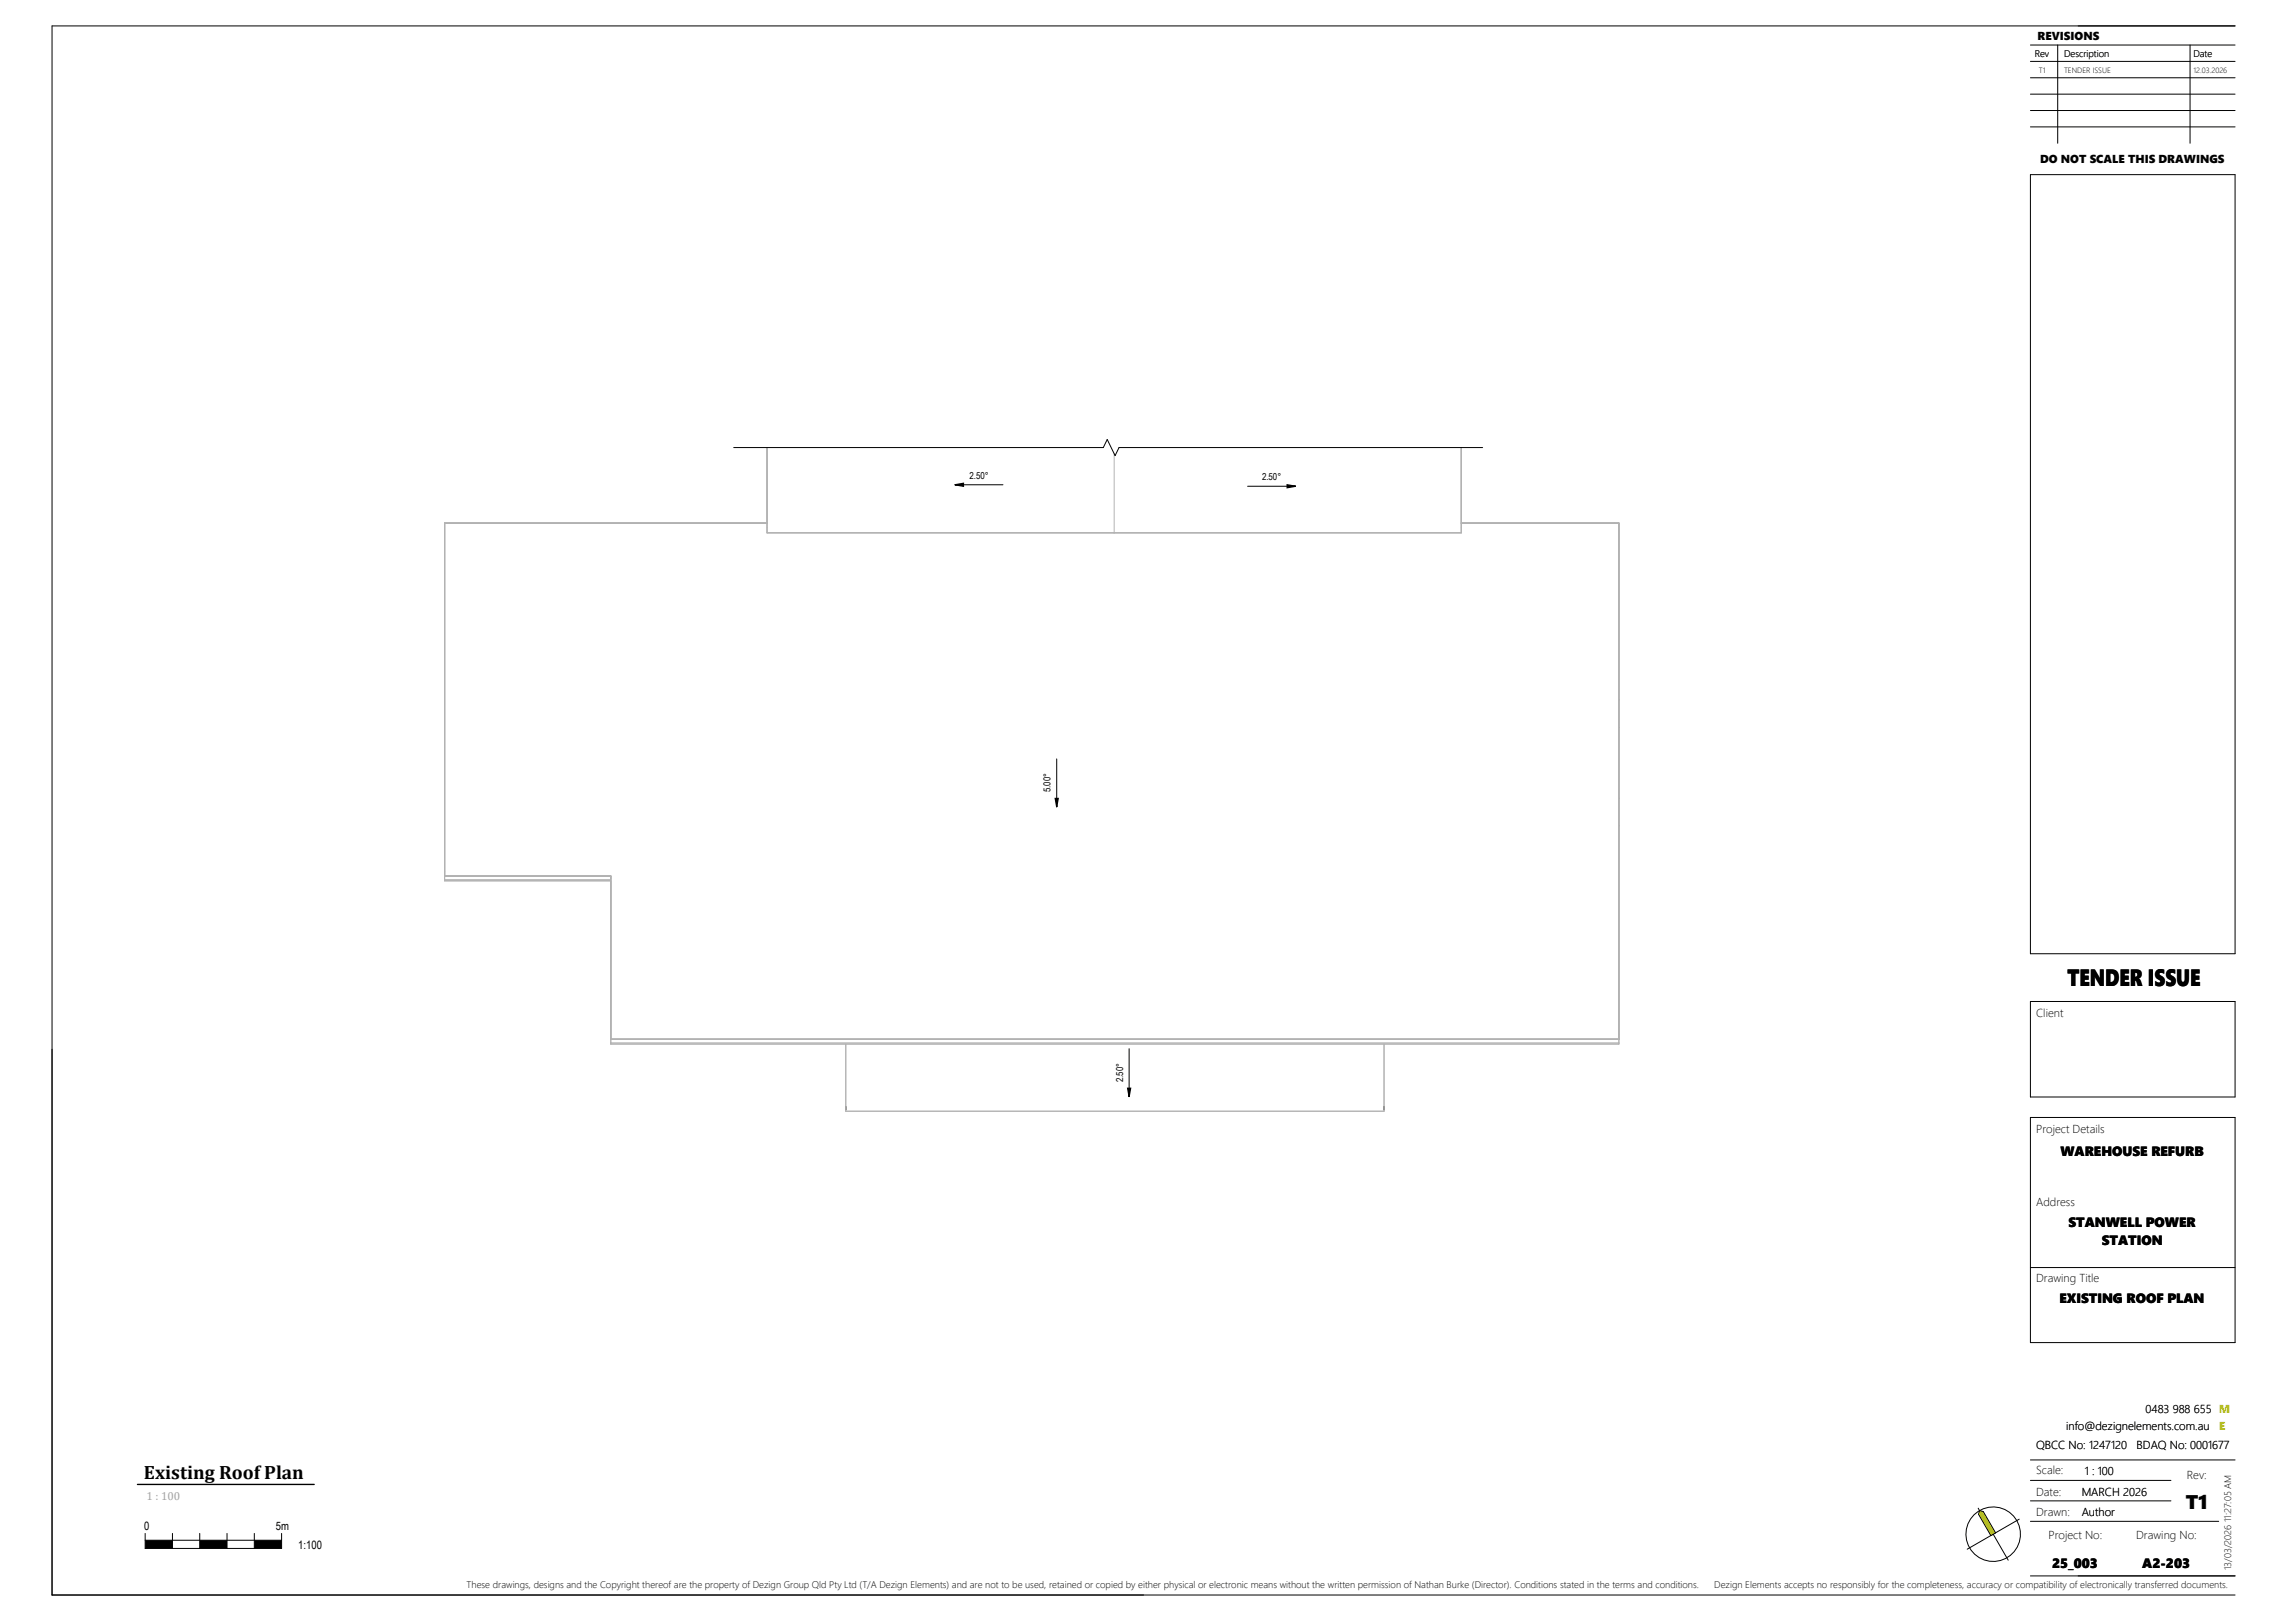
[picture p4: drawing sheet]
<svg xmlns="http://www.w3.org/2000/svg" width="841mm" height="594mm" viewBox="0 0 841 594" stroke-linecap="round" stroke-linejoin="round" font-family="sans-serif">
<defs><g id="words">
<text font-size="8.6" x="757.6" y="361.5">TENDER ISSUE</text>
<text font-size="7.2" x="800.9" y="552.8">T1</text>
<text font-size="7.1" x="52.8" y="541.8">Existing Roof Plan</text>
<g font-size="4.9">
<text x="755" y="423.6">WAREHOUSE REFURB</text>
<text x="758" y="449.6">STANWELL POWER</text>
<text x="770.2" y="456.2">STATION</text>
<text x="754.7" y="477.7">EXISTING ROOF PLAN</text>
<text x="752" y="574.4">25_003</text>
<text x="785.1" y="574.4">A2-203</text>
</g>
<g font-size="4.2">
<text x="746.7" y="14.8">REVISIONS</text>
<text x="747.6" y="59.6">DO NOT SCALE THIS DRAWINGS</text>
<text x="746.1" y="372.7">Client</text>
<text x="746.1" y="415.2">Project Details</text>
<text x="746.1" y="442">Address</text>
<text x="746.1" y="469.9">Drawing Title</text>
<text x="786.3" y="517.7">0483 988 655</text>
<text x="757.2" y="524">info@dezignelements.com.au</text>
<text x="746.1" y="531.1">QBCC No: 1247120</text>
<text x="783" y="531.1">BDAQ No: 0001677</text>
<text x="746.1" y="540.3">Scale:</text>
<text x="764" y="540.4">1 : 100</text>
<text x="801.3" y="541.8">Rev:</text>
<text x="746.1" y="548.1">Date:</text>
<text x="762.8" y="548.1">MARCH 2026</text>
<text x="746.1" y="555.4">Drawn:</text>
<text x="762.8" y="555.4">Author</text>
<text x="52.8" y="560.6">0</text>
<text x="101.1" y="560.6">5m</text>
<text x="109.3" y="567.6">1:100</text>
<text x="750.7" y="564">Project No:</text>
<text x="782.8" y="564">Drawing No:</text>
</g>
<g font-size="4.2" fill="#e2ec2d">
<text x="813.1" y="517.7">M</text>
<text x="813.3" y="524">E</text>
</g>
<text font-size="4.2" fill="#a3a3a3" x="53.7" y="549.5">1 : 100</text>
<g font-size="3.5">
<text x="745.6" y="20.9">Rev</text>
<text x="756.4" y="20.9">Description</text>
<text x="803.8" y="20.9">Date</text>
<text x="355.3" y="175.4">2.50°</text>
<text x="462.5" y="176">2.50°</text>
<text x="385" y="290.3" transform="rotate(-90 385 290.3)">5.00°</text>
<text x="411.5" y="396.5" transform="rotate(-90 411.5 396.5)">2.50°</text>
<text x="817.6" y="575.4" transform="rotate(-90 817.6 575.4)">13/03/2026 11:27:05 AM</text>
<text x="171" y="581.9">These drawings, designs and the Copyright thereof are the property of Dezign Group Qld Pty Ltd (T/A Dezign Elements) and are not to be used, retained or copied by either physical or electronic means without the written permission of Nathan Burke (Director). Conditions stated in the terms and conditions.</text>
<text x="628.2" y="581.9">Dezign Elements accepts no responsibly for the completeness, accuracy or compatibility of electronically transferred documents.</text>
</g>
<g font-size="2.8">
<text x="747.2" y="26.8">T1</text>
<text x="756.4" y="26.8">TENDER ISSUE</text>
<text x="803.8" y="26.8">12.03.2026</text>
</g>
</g></defs>
<path d="M268.9 164h135.4l1.4-2.9 2.9 5.9 1.5-3h133.2M593.2 256.4l.2 .1M593.4 266.6l-.2 .1M593.2 292.4l.2 .1M593.4 302.6l-.2 .1M309.9 405.4v1.3M507.2 405.4v1.3" fill="none" stroke="#000" stroke-width=".37"/>
<g fill="none" stroke="#b2b2b2" stroke-width=".37">
<path d="M281.1 164v31.3h254.4v-31.3M408.3 166.2v29.1M281.1 191.7h-118.2v130.6M535.5 191.7h57.7v190.4M162.9 322.3v.5zM162.9 322.3h60.9v.4h-60.9l60.9 .1M162.9 321v.1M162.9 321h.1M162.9 321h60.9v61.1M223.8 382.1v.5M223.8 382.5l369.4 .1zM223.8 380.8v.1"/>
<path d="M223.8 380.8h.1M223.8 380.8h369.4M223.8 382.1h369.4M507.2 382.6v24.6h-197.3v-24.6M593.2 380.8h.1M593.2 380.8v.1M593.2 382.1v.4"/>
</g>
<path d="M381.6 283.4h4.2v6.9h-4.2z" fill="#fff"/>
<path d="M386.7 292.6h1.1l-.6 3z" fill="#000"/>
<path d="M386.7 292.6h1.1l-.6 3z" fill="none" stroke="#000" stroke-width=".5"/>
<path d="M387.2 278.1v17.5" fill="none" stroke="#000" stroke-width=".37"/>
<path d="M355.3 172h7v4.2h-7z" fill="#fff"/>
<path d="M350 177.6l3-.5v1.1z" fill="#000"/>
<path d="M350 177.6l3-.5v1.1z" fill="none" stroke="#000" stroke-width=".5"/>
<path d="M350 177.6h17.5" fill="none" stroke="#000" stroke-width=".37"/>
<path d="M462.5 172.6h6.9v4.1h-6.9z" fill="#fff"/>
<path d="M471.7 177.7l3 .5-3 .5z" fill="#000"/>
<path d="M471.7 177.7l3 .5-3 .5z" fill="none" stroke="#000" stroke-width=".5"/>
<path d="M457.2 178.2h17.5" fill="none" stroke="#000" stroke-width=".37"/>
<path d="M408.2 389.6h4.1v6.9h-4.1z" fill="#fff"/>
<path d="M413.2 398.8h1.1l-.5 3z" fill="#000"/>
<path d="M413.2 398.8h1.1l-.5 3z" fill="none" stroke="#000" stroke-width=".5"/>
<g fill="none" stroke="#000" stroke-width=".37">
<path d="M413.8 384.3v17.5M724.9 552.7l11 19M739.9 556.7l-19 11"/>
<circle cx="730.4" cy="562.2" r="10"/>
</g>
<path d="M725.4 553.5l1.4 .4 4.5 7.8-1.8 1-4.5-7.8z" fill="#e2ec2d"/>
<g fill="none" stroke="#000" stroke-width=".37">
<path d="M744 16.5h75M754 16.5v36M802.5 16.5v36M819 9.5h-799.9v575h799.9M744 28.5h75M744 22.5h75M744 34.5h75M744 40.5h75M744 46.5h75M744 64h75v285.5h-75zM744 367h75v35h-75zM744 409.5h75v82.5h-75z"/>
<path d="M744 464.5h75M744 535h75M725.4 553.5l1.4 .4 4.5 7.8-1.8 1-4.5-7.8zM744 550h51.5M744 557.5h69M744 542.5h51.5M744 577.5h75"/>
</g>
<g fill="#fff">
<path d="M746.1 526.5h34.5v5.7h-34.5z"/>
<path d="M783 526.5h35.1v5.7h-35.1z"/>
<path d="M786.3 513.1h25v5.7h-25z"/>
<path d="M757.2 519.4h54.1v5.7h-54.1z"/>
<path d="M757.6 352.1h48.8v11.6h-48.8z"/>
<path d="M746.1 465.4h23.2v5.6h-23.2z"/>
<path d="M746.1 410.7h25.1v5.7h-25.1z"/>
<path d="M746.1 437.4h14.3v5.7h-14.3z"/>
<path d="M746.1 535.7h10v5.7h-10z"/>
<path d="M782.8 559.5h22.2v5.6h-22.2z"/>
<path d="M750.7 559.5h19.6v5.6h-19.6z"/>
<path d="M801.3 537.2h7.4v5.7h-7.4z"/>
<path d="M746.1 543.6h9.3v5.7h-9.3z"/>
<path d="M746.1 550.9h12.4v5.6h-12.4z"/>
<path d="M746.1 368.2h10v5.7h-10z"/>
</g>
<path d="M53.2 561.9v5.5h50v-5.5M53.2 564.4h50M63.2 561.9v5.5M73.2 561.9v5.5M83.2 561.9v5.5M93.2 561.9v5.5" fill="none" stroke="#000" stroke-width=".37"/>
<path d="M53.2 564.4v3h10v-3zM93.2 564.4v3h10v-3zM73.2 564.4v3h10v-3z" fill="#000"/>
<path d="M50.4 544h64.7" fill="none" stroke="#000" stroke-width=".5"/>
<use href="#words"/>
</svg>
